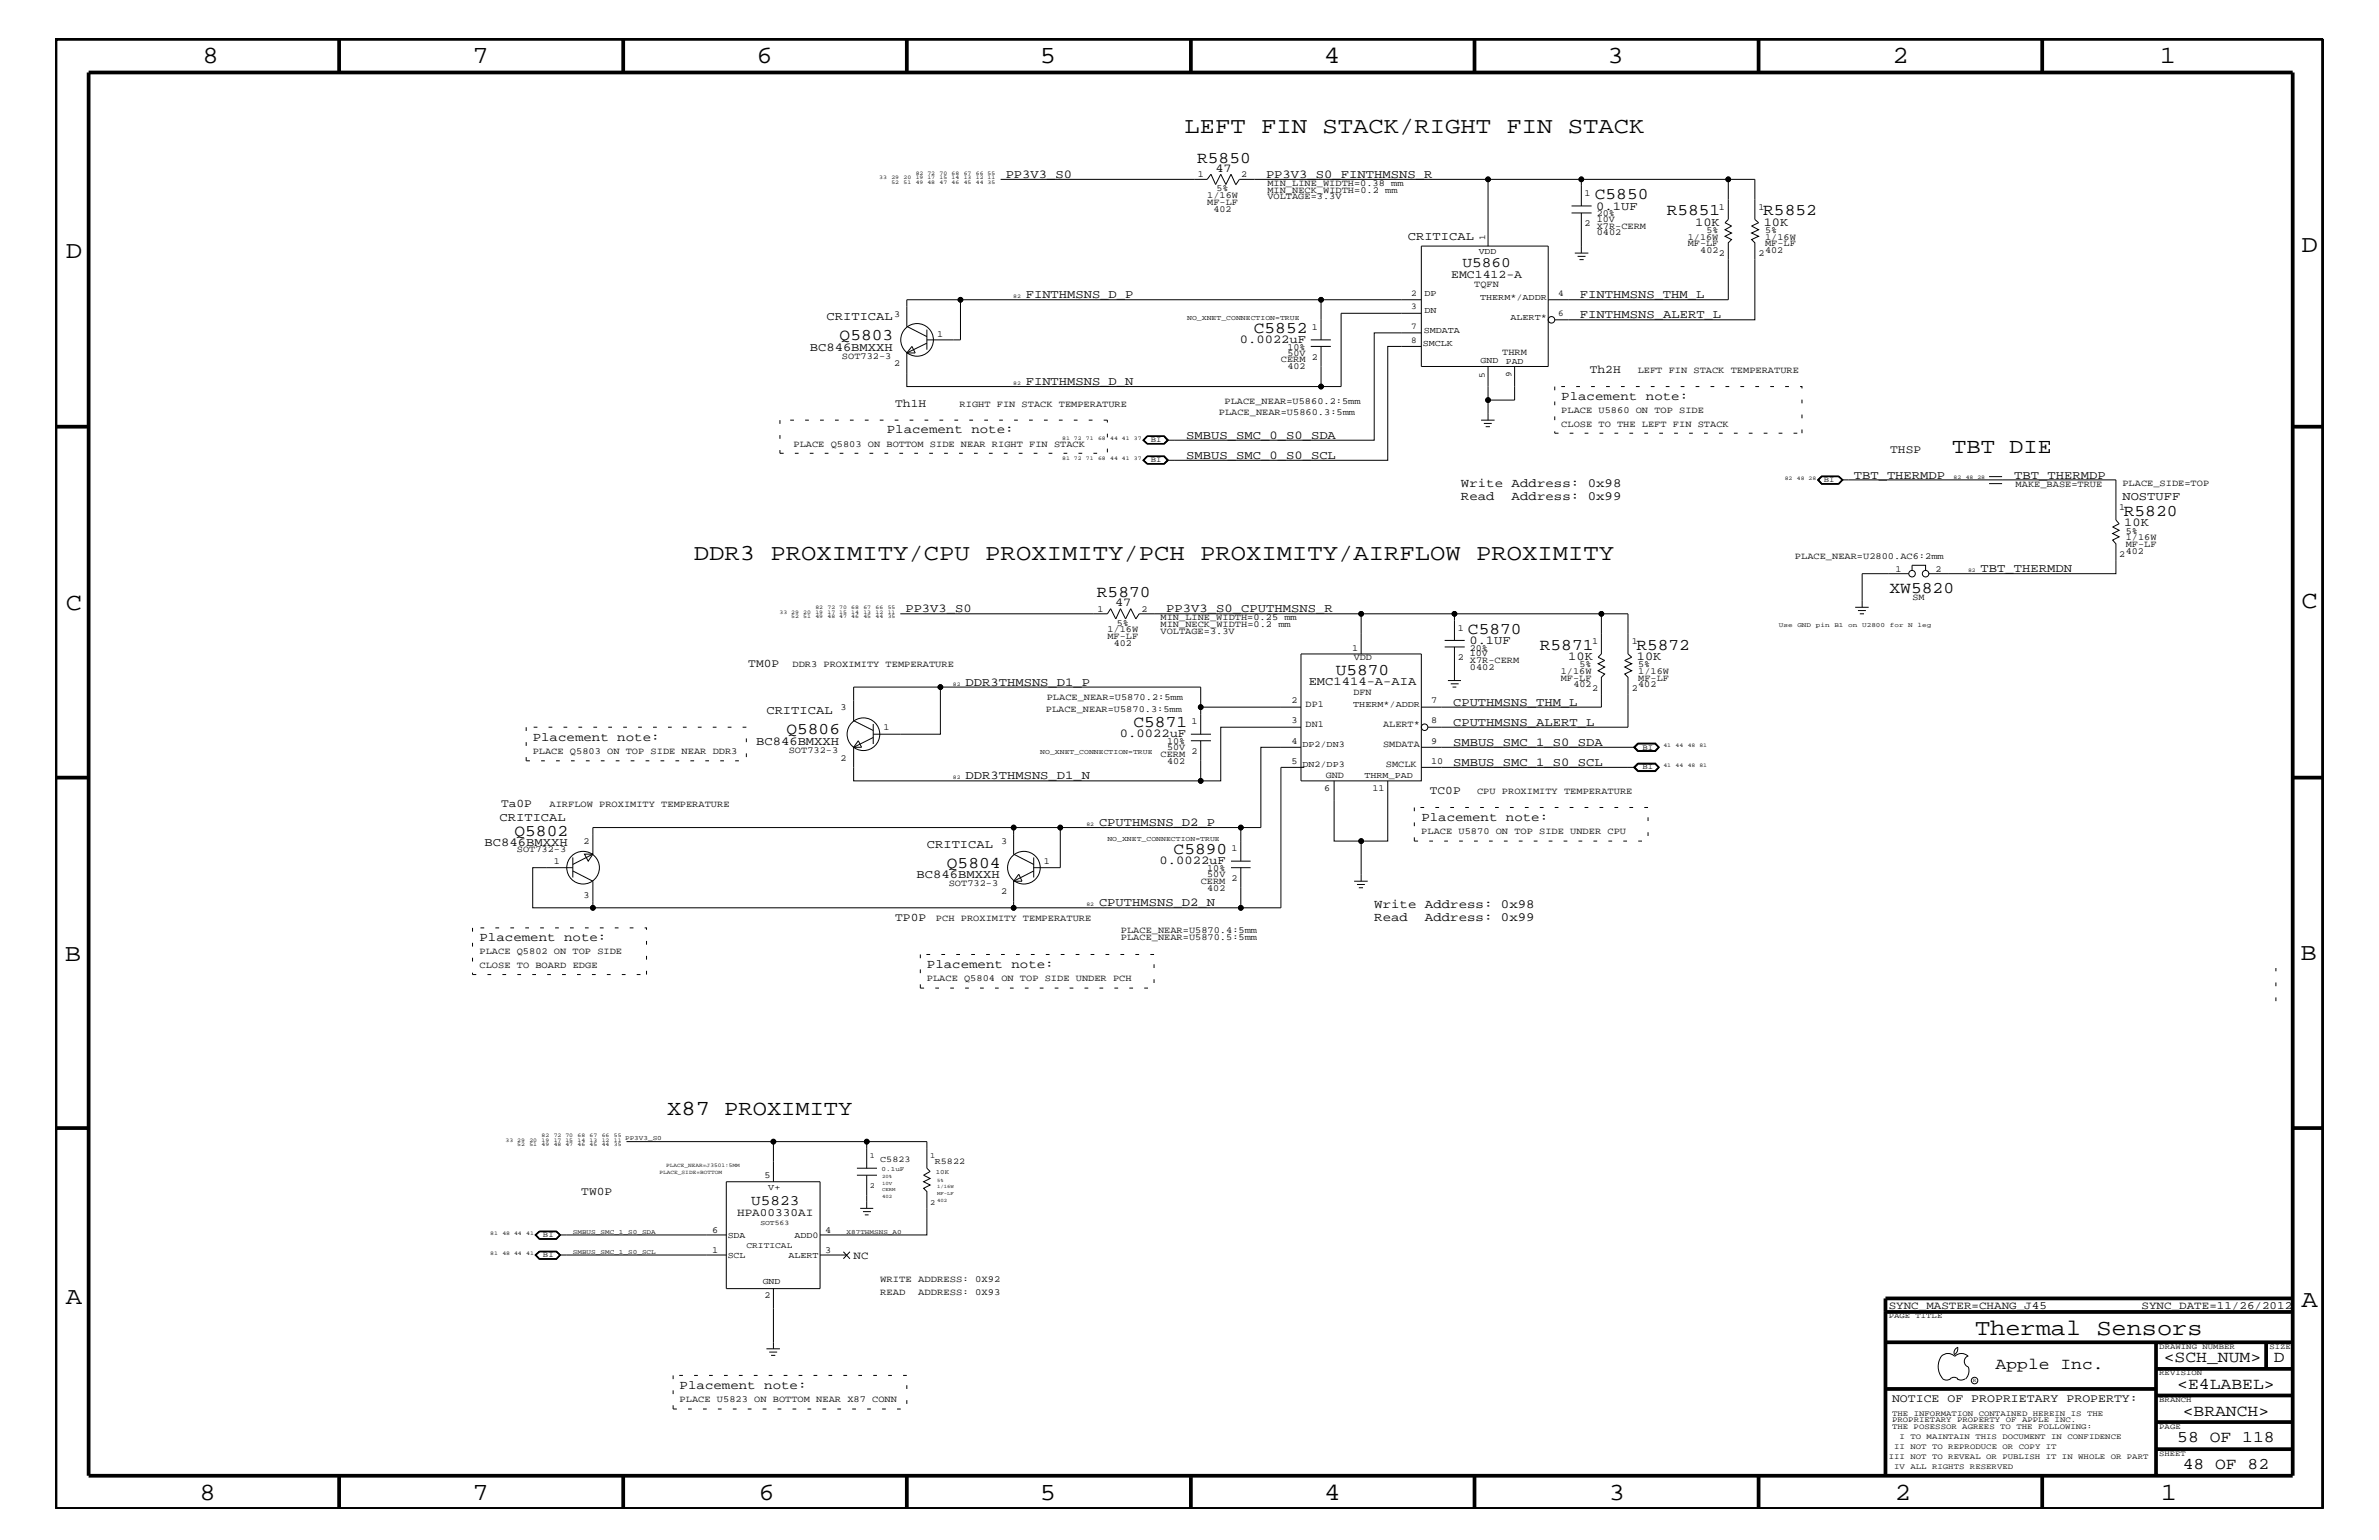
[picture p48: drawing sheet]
<svg xmlns="http://www.w3.org/2000/svg" width="432mm" height="279mm" viewBox="0 0 432 279" stroke-linecap="round" stroke-linejoin="round" font-family="sans-serif">
<defs><g id="words">
<g font-size="4.5">
<text x="36.7" y="11.5">8</text>
<text x="85.8" y="11.5">7</text>
<text x="137.3" y="11.5">6</text>
<text x="188.7" y="11.5">5</text>
<text x="240.3" y="11.5">4</text>
<text x="291.8" y="11.5">3</text>
<text x="343.5" y="11.5">2</text>
<text x="392" y="11.5">1</text>
<text x="11.9" y="46.8">D</text>
<text x="417.7" y="45.7">D</text>
<text x="11.9" y="110.6">C</text>
<text x="417.7" y="110.3">C</text>
<text x="11.8" y="174.3">B</text>
<text x="417.6" y="174.2">B</text>
<text x="11.9" y="236.7">A</text>
<text x="417.7" y="237.1">A</text>
<text x="36.2" y="272.1">8</text>
<text x="85.8" y="272.1">7</text>
<text x="137.7" y="272.1">6</text>
<text x="188.7" y="272.1">5</text>
<text x="240.4" y="272.1">4</text>
<text x="292" y="272.1">3</text>
<text x="343.9" y="272.1">2</text>
<text x="392.2" y="272.1">1</text>
</g>
<g font-size="4.1">
<text x="215" y="24.1">LEFT FIN STACK/RIGHT FIN STACK</text>
<text x="125.9" y="101.6">DDR3 PROXIMITY/CPU PROXIMITY/PCH PROXIMITY/AIRFLOW PROXIMITY</text>
<text x="358.5" y="242.3">Thermal Sensors</text>
</g>
<g font-size="3.9">
<text x="354.3" y="82.2">TBT DIE</text>
<text x="121.1" y="202.3">X87 PROXIMITY</text>
</g>
<g font-size="3">
<text x="217.3" y="29.5">R5850</text>
<text x="289.5" y="36.2">C5850</text>
<text x="302.5" y="39.1">R5851</text>
<text x="320" y="39.1">R5852</text>
<text x="152.4" y="61.7">Q5803</text>
<text x="227.6" y="60.4">C5852</text>
<text x="385.5" y="93.7">R5820</text>
<text x="342.9" y="107.6">XW5820</text>
<text x="199.1" y="108.3">R5870</text>
<text x="266.4" y="115">C5870</text>
<text x="279.5" y="117.9">R5871</text>
<text x="297" y="117.9">R5872</text>
<text x="242.4" y="122.5">U5870</text>
<text x="205.7" y="131.9">C5871</text>
<text x="142.7" y="133.2">Q5806</text>
<text x="93.4" y="151.8">Q5802</text>
<text x="213" y="155">C5890</text>
<text x="171.9" y="157.4">Q5804</text>
<text x="362.2" y="248.4">Apple Inc.</text>
<text x="392.7" y="247.1">&lt;SCH_NUM&gt;</text>
<text x="395.2" y="252">&lt;E4LABEL&gt;</text>
<text x="412.7" y="247.1">D</text>
<text x="396.2" y="256.8">&lt;BRANCH&gt;</text>
<text x="395.2" y="261.6">58 OF 118</text>
<text x="396.2" y="266.6">48 OF 82</text>
</g>
<g font-size="2.6">
<text x="265.4" y="48.5">U5860</text>
<text x="136.4" y="218.6">U5823</text>
</g>
<g font-size="2.3">
<text x="283.4" y="72.6">Placement note:</text>
<text x="161" y="78.6">Placement note:</text>
<text x="265.2" y="88.3">Write Address: 0x98</text>
<text x="265.2" y="90.7">Read</text>
<text x="274.4" y="90.7">Address: 0x99</text>
<text x="96.7" y="134.4">Placement note:</text>
<text x="258" y="149">Placement note:</text>
<text x="249.4" y="164.7">Write Address: 0x98</text>
<text x="249.4" y="167.1">Read</text>
<text x="258.6" y="167.1">Address: 0x99</text>
<text x="87" y="170.7">Placement note:</text>
<text x="168.2" y="175.6">Placement note:</text>
<text x="123.4" y="252">Placement note:</text>
</g>
<g font-size="2.2">
<text x="182.5" y="32.3">PP3V3_S0</text>
<text x="220.6" y="31.2">47</text>
<text x="229.8" y="32.3">PP3V3_S0_FINTHMSNS_R</text>
<text x="289.7" y="38">0.1UF</text>
<text x="307.7" y="40.9">10K</text>
<text x="320.1" y="40.9">10K</text>
<text x="255.5" y="43.5">CRITICAL</text>
<text x="150" y="58">CRITICAL</text>
<text x="186.2" y="54.1">FINTHMSNS_D_P</text>
<text x="286.8" y="54.1">FINTHMSNS_THM_L</text>
<text x="286.8" y="57.8">FINTHMSNS_ALERT_L</text>
<text x="147" y="63.6">BC846BMXXH</text>
<text x="225" y="62.3">0.0022uF</text>
<text x="186.2" y="69.9">FINTHMSNS_D_N</text>
<text x="215.3" y="83.3">SMBUS_SMC_0_S0_SCL</text>
<text x="215.3" y="79.6">SMBUS_SMC_0_S0_SDA</text>
<text x="336.5" y="86.9">TBT_THERMDP</text>
<text x="365.6" y="86.9">TBT_THERMDP</text>
<text x="385.2" y="90.7">NOSTUFF</text>
<text x="385.6" y="95.4">10K</text>
<text x="359.5" y="103.8">TBT_THERMDN</text>
<text x="164.3" y="111.1">PP3V3_S0</text>
<text x="202.4" y="110">47</text>
<text x="211.7" y="111.1">PP3V3_S0_CPUTHMSNS_R</text>
<text x="266.7" y="116.8">0.1UF</text>
<text x="284.6" y="119.7">10K</text>
<text x="297.1" y="119.7">10K</text>
<text x="175.3" y="124.4">DDR3THMSNS_D1_P</text>
<text x="237.5" y="124.3">EMC1414-A-AIA</text>
<text x="139.1" y="129.6">CRITICAL</text>
<text x="263.7" y="131.7">CPUTHMSNS_ALERT_L</text>
<text x="263.7" y="128">CPUTHMSNS_THM_L</text>
<text x="137.2" y="135.2">BC846BMXXH</text>
<text x="203.3" y="133.8">0.0022uF</text>
<text x="263.7" y="135.3">SMBUS_SMC_1_S0_SDA</text>
<text x="175.3" y="141.4">DDR3THMSNS_D1_N</text>
<text x="263.7" y="139">SMBUS_SMC_1_S0_SCL</text>
<text x="90.7" y="149">CRITICAL</text>
<text x="199.5" y="149.9">CPUTHMSNS_D2_P</text>
<text x="88" y="153.4">BC846BMXXH</text>
<text x="168.2" y="153.8">CRITICAL</text>
<text x="166.4" y="159.4">BC846BMXXH</text>
<text x="210.5" y="156.8">0.0022uF</text>
<text x="199.5" y="164.5">CPUTHMSNS_D2_N</text>
</g>
<g font-size="2.1">
<text x="263.4" y="50.4">EMC1412-A</text>
<text x="288.6" y="67.7">Th2H</text>
<text x="162.5" y="73.8">Th1H</text>
<text x="343.1" y="82.2">THSP</text>
<text x="135.8" y="121">TM0P</text>
<text x="90.9" y="146.5">Ta0P</text>
<text x="259.5" y="144">TC0P</text>
<text x="162.5" y="167.1">TP0P</text>
<text x="105.5" y="216.9">TW0P</text>
<text x="343.4" y="254.4">NOTICE OF PROPRIETARY PROPERTY:</text>
</g>
<g font-size="2">
<text x="133.8" y="220.7">HPA00330AI</text>
<text x="154.9" y="228.4">NC</text>
<text x="342.8" y="237.4">SYNC_MASTER=CHANG_J45</text>
<text x="388.7" y="237.4">SYNC_DATE=11/26/2012</text>
</g>
<g font-size="1.7">
<text x="217.4" y="32.2">1</text>
<text x="219.1" y="35.9">1/16W</text>
<text x="220.8" y="34.7">5%</text>
<text x="225.3" y="32.2">2</text>
<text x="230" y="35">MIN_NECK_WIDTH=0.2 mm</text>
<text x="230" y="33.7">MIN_LINE_WIDTH=0.38 mm</text>
<text x="287.6" y="35.6">1</text>
<text x="219.1" y="37.2">MF-LF</text>
<text x="220.3" y="38.4">402</text>
<text x="230" y="36.2">VOLTAGE=3.3V</text>
<text x="287.6" y="41">2</text>
<text x="289.8" y="41.5">X7R-CERM</text>
<text x="289.8" y="39.2">20%</text>
<text x="289.8" y="40.3">10V</text>
<text x="312" y="38">1</text>
<text x="319.2" y="38">1</text>
<text x="289.8" y="42.7">0402</text>
<text x="306.3" y="43.5">1/16W</text>
<text x="306.3" y="44.6">MF-LF</text>
<text x="308.6" y="45.9">402</text>
<text x="309.7" y="42.3">5%</text>
<text x="312" y="46.5">2</text>
<text x="319.2" y="46.5">2</text>
<text x="320.4" y="44.6">MF-LF</text>
<text x="320.4" y="43.5">1/16W</text>
<text x="320.4" y="45.9">402</text>
<text x="320.4" y="42.3">5%</text>
<text x="267.6" y="52.1">TQFN</text>
<text x="162.3" y="57.4">3</text>
<text x="238.1" y="59.8">1</text>
<text x="152.8" y="65.1">SOT732-3</text>
<text x="170.1" y="61.1">1</text>
<text x="232.5" y="65.7">CERM</text>
<text x="233.7" y="63.4">10%</text>
<text x="233.7" y="64.5">50V</text>
<text x="238.1" y="65.3">2</text>
<text x="272.7" y="64.5">THRM</text>
<text x="162.3" y="66.5">2</text>
<text x="233.7" y="67">402</text>
<text x="297.2" y="67.7">LEFT FIN STACK TEMPERATURE</text>
<text x="174.2" y="73.8">RIGHT FIN STACK TEMPERATURE</text>
<text x="221.2" y="75.4">PLACE_NEAR=U5860.3:5mm</text>
<text x="222.3" y="73.3">PLACE_NEAR=U5860.2:5mm</text>
<text x="283.4" y="75">PLACE U5860 ON TOP SIDE</text>
<text x="283.4" y="77.4">CLOSE TO THE LEFT FIN STACK</text>
<text x="144" y="81.1">PLACE Q5803 ON BOTTOM SIDE NEAR RIGHT FIN STACK</text>
<text x="365.8" y="88.3">MAKE_BASE=TRUE</text>
<text x="385.2" y="88.2">PLACE_SIDE=TOP</text>
<text x="384.6" y="92.6">1</text>
<text x="325.8" y="101.5">PLACE_NEAR=U2800.AC6:2mm</text>
<text x="384.6" y="101">2</text>
<text x="385.8" y="98">1/16W</text>
<text x="385.8" y="99.3">MF-LF</text>
<text x="385.8" y="100.4">402</text>
<text x="385.8" y="96.8">5%</text>
<text x="344" y="103.7">1</text>
<text x="351.3" y="103.7">2</text>
<text x="199.2" y="111">1</text>
<text x="202.7" y="113.6">5%</text>
<text x="207.2" y="111">2</text>
<text x="210.7" y="113.7">MIN_NECK_WIDTH=0.2 mm</text>
<text x="210.7" y="112.6">MIN_LINE_WIDTH=0.25 mm</text>
<text x="347.1" y="108.9">SM</text>
<text x="201" y="115.9">MF-LF</text>
<text x="201" y="114.8">1/16W</text>
<text x="202.1" y="117.2">402</text>
<text x="210.7" y="115">VOLTAGE=3.3V</text>
<text x="245.4" y="118.1">1</text>
<text x="245.7" y="119.8">VDD</text>
<text x="264.6" y="119.8">2</text>
<text x="264.6" y="114.4">1</text>
<text x="266.8" y="119.1">10V</text>
<text x="266.8" y="118.1">20%</text>
<text x="289" y="116.8">1</text>
<text x="296.2" y="116.8">1</text>
<text x="143.8" y="121">DDR3 PROXIMITY TEMPERATURE</text>
<text x="266.8" y="120.3">X7R-CERM</text>
<text x="266.8" y="121.5">0402</text>
<text x="283.3" y="122.3">1/16W</text>
<text x="283.3" y="123.5">MF-LF</text>
<text x="285.6" y="124.7">402</text>
<text x="286.7" y="121">5%</text>
<text x="289" y="125.3">2</text>
<text x="296.2" y="125.3">2</text>
<text x="297.3" y="121">5%</text>
<text x="297.3" y="124.7">402</text>
<text x="297.3" y="122.3">1/16W</text>
<text x="297.3" y="123.5">MF-LF</text>
<text x="152.6" y="128.9">3</text>
<text x="189.8" y="129.1">PLACE_NEAR=U5870.3:5mm</text>
<text x="190" y="126.9">PLACE_NEAR=U5870.2:5mm</text>
<text x="216.2" y="131.3">1</text>
<text x="234.4" y="127.6">2</text>
<text x="234.4" y="131.3">3</text>
<text x="237" y="128.3">DP1</text>
<text x="237" y="131.9">DN1</text>
<text x="245.7" y="126.2">DFN</text>
<text x="251" y="131.9">ALERT*</text>
<text x="259.8" y="131.3">8</text>
<text x="259.8" y="127.6">7</text>
<text x="96.7" y="136.8">PLACE Q5803 ON TOP SIDE NEAR DDR3</text>
<text x="143.2" y="136.6">SOT732-3</text>
<text x="160.4" y="132.5">1</text>
<text x="210.7" y="137.3">CERM 2</text>
<text x="211.8" y="135">10%</text>
<text x="211.8" y="136.1">50V</text>
<text x="234.4" y="134.9">4</text>
<text x="251" y="135.6">SMDATA</text>
<text x="259.8" y="134.9">9</text>
<text x="152.6" y="138">2</text>
<text x="211.8" y="138.5">402</text>
<text x="234.4" y="138.5">5</text>
<text x="240.4" y="143.5">6</text>
<text x="240.6" y="141.1">GND</text>
<text x="249.1" y="143.5">11</text>
<text x="251.5" y="139.2">SMCLK</text>
<text x="259.8" y="138.5">10</text>
<text x="99.7" y="146.5">AIRFLOW PROXIMITY TEMPERATURE</text>
<text x="268.1" y="144">CPU PROXIMITY TEMPERATURE</text>
<text x="93.8" y="154.6">SOT732-3</text>
<text x="105.9" y="153.2">2</text>
<text x="181.7" y="153.2">3</text>
<text x="223.5" y="154.4">1</text>
<text x="258" y="151.3">PLACE U5870 ON TOP SIDE UNDER CPU</text>
<text x="100.5" y="156.8">1</text>
<text x="172.2" y="160.8">SOT732-3</text>
<text x="189.5" y="156.8">1</text>
<text x="217.9" y="160.3">CERM 2</text>
<text x="219.1" y="161.6">402</text>
<text x="219.1" y="158">10%</text>
<text x="219.1" y="159.1">50V</text>
<text x="105.9" y="162.8">3</text>
<text x="169.9" y="167.1">PCH PROXIMITY TEMPERATURE</text>
<text x="181.7" y="162.2">2</text>
<text x="87" y="173.2">PLACE Q5802 ON TOP SIDE</text>
<text x="203.5" y="169.3">PLACE_NEAR=U5870.4:5mm</text>
<text x="203.5" y="170.5">PLACE_NEAR=U5870.5:5mm</text>
<text x="87" y="175.6">CLOSE TO BOARD EDGE</text>
<text x="168.2" y="178">PLACE Q5804 ON TOP SIDE UNDER PCH</text>
<text x="138.8" y="213.8">5</text>
<text x="129.3" y="223.7">6</text>
<text x="129.3" y="227.4">1</text>
<text x="149.8" y="227.4">3</text>
<text x="149.8" y="223.7">4</text>
<text x="159.8" y="232.6">WRITE ADDRESS: 0X92</text>
<text x="138.8" y="235.6">2</text>
<text x="159.8" y="235">READ</text>
<text x="166.7" y="235">ADDRESS: 0X93</text>
<text x="123.4" y="254.4">PLACE U5823 ON BOTTOM NEAR X87 CONN</text>
</g>
<g font-size="1.6">
<text x="268.4" y="46">VDD</text>
<text x="269.6" y="43.5" transform="rotate(-90 269.6 43.5)">1</text>
<text x="256.1" y="53.6">2</text>
<text x="258.6" y="53.8">DP</text>
<text x="282.8" y="53.6">4</text>
<text x="256.1" y="59.7">7</text>
<text x="256.1" y="56.1">3</text>
<text x="258.6" y="56.8">DN</text>
<text x="268.6" y="54.4">THERM*/ADDR</text>
<text x="274.2" y="58">ALERT*</text>
<text x="282.8" y="57.3">6</text>
<text x="256.1" y="62.2">8</text>
<text x="258.2" y="62.9">SMCLK</text>
<text x="258.4" y="60.4">SMDATA</text>
<text x="268.7" y="65.9">GND</text>
<text x="273.3" y="66">PAD</text>
<text x="269.5" y="68.6" transform="rotate(-90 269.5 68.6)">5</text>
<text x="274.3" y="68.4" transform="rotate(-90 274.3 68.4)">9</text>
<text x="245.6" y="128.3">THERM*/ADDR</text>
<text x="236.4" y="135.6">DP2/DN3</text>
<text x="236.4" y="139.2">DN2/DP3</text>
<text x="247.6" y="141.1">THRM_PAD</text>
<text x="139.4" y="215.8">V+</text>
<text x="159.8" y="210.8">C5823</text>
<text x="169.7" y="211.3">R5822</text>
<text x="132.1" y="224.6">SDA</text>
<text x="144.2" y="224.6">ADD0</text>
<text x="132.1" y="228.2">SCL</text>
<text x="138.4" y="232.9">GND</text>
<text x="143.1" y="228.2">ALERT</text>
</g>
<text font-size="1.5" x="135.5" y="226.5">CRITICAL</text>
<g font-size="1.4">
<text x="208.9" y="80.2">BI</text>
<text x="208.9" y="83.8">BI</text>
<text x="331" y="87.5">BI</text>
<text x="298.1" y="136">BI</text>
<text x="298.1" y="139.6">BI</text>
<text x="157.9" y="215.6">2</text>
<text x="157.9" y="210.2">1</text>
<text x="168.8" y="210.2">1</text>
<text x="168.8" y="218.6">2</text>
<text x="98.6" y="224.5">BI</text>
<text x="98.6" y="228.1">BI</text>
<text x="342.8" y="239.2">PAGE TITLE</text>
<text x="391.9" y="244.7">DRAWING NUMBER</text>
<text x="411.9" y="244.7">SIZE</text>
<text x="391.9" y="249.5">REVISION</text>
<text x="343.4" y="256.8">THE INFORMATION CONTAINED HEREIN IS THE</text>
<text x="391.9" y="254.4">BRANCH</text>
<text x="343.4" y="258">PROPRIETARY PROPERTY OF APPLE INC.</text>
<text x="343.4" y="259.3">THE POSESSOR AGREES TO THE FOLLOWING:</text>
<text x="343.8" y="262.9">II NOT TO REPRODUCE OR COPY IT</text>
<text x="344.8" y="261.1">I TO MAINTAIN THIS DOCUMENT IN CONFIDENCE</text>
<text x="391.9" y="259.3">PAGE</text>
<text x="342.8" y="264.7">III NOT TO REVEAL OR PUBLISH IT IN WHOLE OR PART</text>
<text x="343.8" y="266.6">IV ALL RIGHTS RESERVED</text>
<text x="391.9" y="264.1">SHEET</text>
</g>
<g font-size="1.3">
<text x="215.5" y="58">NO_XNET_CONNECTION=TRUE</text>
<text x="188.8" y="136.8">NO_XNET_CONNECTION=TRUE</text>
<text x="201" y="152.6">NO_XNET_CONNECTION=TRUE</text>
<text x="138" y="222.2">SOT563</text>
</g>
<g font-size="1.2">
<text x="322.9" y="113.7">Use</text>
<text x="326.2" y="113.7">GND</text>
<text x="329.6" y="113.7">pin</text>
<text x="332.9" y="113.7">B1</text>
<text x="335.5" y="113.7">on</text>
<text x="338" y="113.7">U2800</text>
<text x="343" y="113.7">for</text>
<text x="346.4" y="113.7">N</text>
<text x="348" y="113.7">leg</text>
<text x="113.5" y="206.9">PP3V3_S0</text>
<text x="160" y="212.5">0.1uF</text>
<text x="169.8" y="213">10K</text>
<text x="104" y="223.9">SMBUS_SMC_1_S0_SDA</text>
<text x="104" y="227.5">SMBUS_SMC_1_S0_SCL</text>
<text x="153.7" y="223.9">X87THMSNS_A0</text>
</g>
<g font-size="1">
<text x="159.6" y="32.5">33</text>
<text x="161.8" y="32.5">29</text>
<text x="161.8" y="33.4">52</text>
<text x="164" y="32.5">20</text>
<text x="164" y="33.4">51</text>
<text x="166.2" y="32.5">19 17</text>
<text x="166.2" y="33.4">49 48</text>
<text x="166.2" y="31.7">82 72</text>
<text x="170.5" y="32.5">15</text>
<text x="170.5" y="33.4">47</text>
<text x="170.5" y="31.7">70</text>
<text x="172.7" y="32.5">14</text>
<text x="172.7" y="33.4">46</text>
<text x="172.7" y="31.7">68</text>
<text x="174.9" y="32.5">13</text>
<text x="174.9" y="33.4">45</text>
<text x="174.9" y="31.7">67</text>
<text x="177.1" y="32.5">12 11</text>
<text x="177.1" y="33.4">44 35</text>
<text x="177.1" y="31.7">66 55</text>
<text x="183.9" y="54.1">82</text>
<text x="183.9" y="69.9">82</text>
<text x="192.8" y="79.9">81 72</text>
<text x="192.8" y="83.5">81 72</text>
<text x="197.1" y="79.9">71</text>
<text x="197.1" y="83.5">71</text>
<text x="199.3" y="79.9">68</text>
<text x="199.3" y="83.5">68</text>
<text x="201.5" y="79.9">44 41</text>
<text x="201.5" y="83.5">44 41</text>
<text x="205.8" y="79.9">37</text>
<text x="205.8" y="83.5">37</text>
<text x="323.9" y="87.1">82</text>
<text x="326.1" y="87.1">48 28</text>
<text x="354.6" y="86.9">82</text>
<text x="356.8" y="86.9">48 28</text>
<text x="357.2" y="103.8">82</text>
<text x="141.5" y="111.4">33 29</text>
<text x="143.6" y="112.2">52</text>
<text x="145.8" y="111.4">20</text>
<text x="145.8" y="112.2">51</text>
<text x="148" y="111.4">19</text>
<text x="148" y="112.2">49</text>
<text x="148" y="110.5">82</text>
<text x="150.2" y="111.4">17 15</text>
<text x="150.2" y="112.2">48 47</text>
<text x="150.2" y="110.5">72 70</text>
<text x="154.5" y="111.4">14</text>
<text x="154.5" y="112.2">46</text>
<text x="154.5" y="110.5">68</text>
<text x="156.7" y="111.4">13</text>
<text x="156.7" y="112.2">45</text>
<text x="156.7" y="110.5">67</text>
<text x="158.9" y="111.4">12</text>
<text x="158.9" y="112.2">44</text>
<text x="158.9" y="110.5">66</text>
<text x="161.1" y="111.4">11</text>
<text x="161.1" y="112.2">35</text>
<text x="161.1" y="110.5">55</text>
<text x="173" y="124.4">82</text>
<text x="301.9" y="135.6">41</text>
<text x="304.1" y="135.6">44</text>
<text x="306.3" y="135.6">48 81</text>
<text x="173" y="141.4">82</text>
<text x="301.9" y="139.2">41</text>
<text x="304.1" y="139.2">44</text>
<text x="306.3" y="139.2">48 81</text>
<text x="197.2" y="149.9">82</text>
<text x="197.2" y="164.5">82</text>
<text x="91.8" y="207.1">33 29</text>
<text x="93.9" y="208">52</text>
<text x="96.1" y="207.1">20</text>
<text x="96.1" y="208">51</text>
<text x="98.3" y="207.1">19</text>
<text x="98.3" y="208">49</text>
<text x="98.3" y="206.3">82</text>
<text x="100.5" y="207.1">17 15</text>
<text x="100.5" y="208">48 47</text>
<text x="100.5" y="206.3">72 70</text>
<text x="104.8" y="207.1">14</text>
<text x="104.8" y="208">46</text>
<text x="104.8" y="206.3">68</text>
<text x="107" y="207.1">13</text>
<text x="107" y="208">45</text>
<text x="107" y="206.3">67</text>
<text x="109.2" y="207.1">12</text>
<text x="109.2" y="208">44</text>
<text x="109.2" y="206.3">66</text>
<text x="111.4" y="207.1">11</text>
<text x="111.4" y="208">35</text>
<text x="111.4" y="206.3">55</text>
<text x="119.7" y="213">PLACE_SIDE=BOTTOM</text>
<text x="120.9" y="211.8">PLACE_NEAR=J3501:5MM</text>
<text x="89" y="227.7">81</text>
<text x="89" y="224.1">81</text>
<text x="91.2" y="227.7">48 44</text>
<text x="91.2" y="224.1">48 44</text>
<text x="95.5" y="227.7">41</text>
<text x="95.5" y="224.1">41</text>
<text x="358.1" y="250.7">R</text>
</g>
<g font-size=".9">
<text x="160.1" y="213.8">20%</text>
<text x="160.1" y="214.9">10V</text>
<text x="170.1" y="215.6">1/16W</text>
<text x="170.1" y="214.4">5%</text>
<text x="160.1" y="217.3">402</text>
<text x="160.1" y="216.1">CERM</text>
<text x="170.1" y="218">402</text>
<text x="170.1" y="216.9">MF-LF</text>
</g>
</g></defs>
<g fill="none" stroke="#000" stroke-width=".18">
<path d="M181.6 32.5h37.5l.7-.9 .8 1.9 1-1.9 .9 1.9 .9-1.9 .9 1.9M270.1 32.5h-45.1l-.7 1.1M285.2 37.4h3.7M285.2 38.6h3.7M287 32.5v4.9M287 38.6v7.3M287 32.5h26.7M287 32.5h-16.9v12.1M168.2 59.8v3.6M174.3 54.4v7.3h-6.1M239.8 54.4h-75.2v4.8l3.6 1.9M258 44.6h23v21.9h-23z"/>
<path d="M258 54.4h-18.2v7.3M258 56.8h-14.6v13.3h-3.6M281 54.4h32.7v-10.3l.6-.6-1.2-.6 1.2-.6-1.2-.6 1.2-.7-1.2-.6 .6-.6v-7.3h4.8v7.3l.7 .6-1.3 .6 1.3 .7-1.3 .6 1.3 .6-1.3 .6 .6 .6v13.9h-36.3M285.8 45.9h2.5M286.3 46.5h1.5M286.7 47.1h.7M168.2 62.3l-3.6 1.7 .9-1.1 .6 1.1h-1.5v6.1h75.2v-7.2M208.2 79.2h3.1l.6 .7-.6 .6h-3.1l-.6-.6zM208.2 79.1l-.8 .8 .8 .6M208.2 79.1l-.7 .8 .7 .6M208.2 79.1h3.1l.8 .8-.8 .6h-3.1M208.2 79.1h3.1l.7 .8-.7 .6h-3.1"/>
<path d="M237.9 61.7h3.7M237.9 62.9h3.7M258 60.4h-8.6v19.5h-37.6l-.6-.7h-2.9l-.7 .7 .7 .6h2.9l.6-.6M258 62.9h-6.1v20.6h-40.1l-.6-.7h-2.9l-.7 .7 .7 .6h2.9l.6-.6M268.8 76.2h2.5M269.3 76.8h1.5M269.7 77.4h.7M270.1 66.5v9.7M274.9 66.5v6.1h-4.8M208.2 82.8h3.1l.6 .7-.6 .6h-3.1l-.6-.6zM208.2 82.7l-.8 .8 .8 .7M208.2 82.7l-.7 .8 .7 .7"/>
<path d="M208.2 82.7h3.1l.8 .8-.8 .7h-3.1M208.2 82.7h3.1l.7 .8-.7 .7h-3.1M330 87.1l.6-.6h3.2l.5 .6-.5 .6h-3.2zM330.1 87.1l.6-.6h3l.6 .6-.6 .6h-3zM333.8 86.4h-3.2l-.7 .7 .7 .7h3.2M333.8 86.4l.7 .7-.7 .7M333.8 86.4l.6 .7-.6 .7M334.3 87.1h49.7v7.2l.6 .7-1.1 .6 1.1 .6-1.1 .6 1.1 .6-1.1 .6 .5 .7v5.4h-33.9M361 86.5h2.4M361 87.7h2.4M163.4 111.4h37.6l.6-1 .9 1.9 .9-1.9 .9 1.9 .9-1.9 1 1.9 .6-.9h40.3M236.1 118.6h21.9v23.1h-21.9z"/>
<path d="M262.2 117.4h3.7M262.2 116.2h3.7M264 111.4v4.8M264 117.4v6.1M264 111.4h26.7M264 111.4h-16.9v7.2M336.7 110.2h2.5M337.2 110.8h1.5M337.6 111.4h.7M346.5 104.1h-8.5v6.1M347 103.5v-.9h2.5v.9M158.5 133.8l-3.6 1.8 .9-1.2 .6 1.2h-1.5v6.1h63"/>
<path d="M158.5 131.3v3.7M170.7 124.7h-15.8v6.1l3.6 1.7M216.2 134.4h3.6M216.2 133.2h3.6M217.9 128.3h18.2M217.9 133.2v-8.5h-47.2v8.5h-12.2M236.1 131.9h-14.5v9.8h-3.7v-7.3M236.1 135.6h-7.2v14.5h-3.7M236.7 139.2h-4.2v25.5h-7.3M258 128.3h32.7v-5.4l.6-.6-1.2-.6 1.2-.7-1.2-.6 1.2-.6-1.2-.6 .6-.6v-7.2h4.8v7.2l.7 .6-1.3 .6 1.3 .6-1.3 .6 1.3 .7-1.3 .6 .6 .6v9h-36.3M258 139.2h38.8M258 135.6h38.8"/>
<path d="M262.8 123.5h2.4M263.3 124.1h1.5M263.7 124.7h.6M296.5 139.2l.8-.7h3.2l.7 .7-.8 .7h-3.1l-.7-.7 .7-.7h3.1l.8 .7-.7 .8h-3.2zM296.5 135.6l.8-.8h3.2l.7 .8-.8 .7h-3.1zM296.6 135.6l.7-.7h3.1l.8 .7-.7 .7h-3.2zM296.8 139.2l.5-.6h3.1l.6 .6-.6 .6h-3.1zM296.8 135.6l.5-.6h3.1l.6 .6-.6 .6h-3.1zM297.3 138.5h3.1l.7 .7-.7 .7h-3.1l-.6-.7zM297.3 134.9h3.1l.7 .7-.7 .7h-3.1l-.6-.7zM104 155.6v3.6M104 157.4h-7.3v7.3h10.9v-4.8l-3.6-1.9"/>
<path d="M184 150.1v4.9l3.6 1.8M187.6 158l-3.6 1.9 .9-1.3 .6 1.3h-1.5v4.8M187.6 155.6v3.6M192.4 150.1h-84.8v4.9l-.8 1.2-.7-1.2h1.5l-3.6 1.8M223.4 157.4h3.6M223.4 156.2h3.6M225.2 150.1h-32.8v7.3h-4.8M225.2 157.4v7.3h-41.2M225.2 150.1v6.1M242.1 141.7v10.9h5v7.3M245.8 159.9h2.4M251.9 141.7v10.9h-4.8"/>
<path d="M107.6 164.7h76.4M246.3 160.5h1.4M246.6 161.1h.8M113.7 207.1h26.7v7.3M131.8 214.4h17v19.4h-17zM140.4 207.1h27.8v4.8l.6 .6-1.2 .7 1.2 .6-1.2 .6 1.2 .6-1.2 .6 .6 .6v7.9h-19.4M155.5 211.9h3.7M155.5 213.2h3.7M156.1 219.2h2.4M156.6 219.8h1.5M157.3 207.1v4.8M157.3 213.2v6"/>
<path d="M97.9 227h3.1l.7 .7-.7 .8h-3.1M97.9 223.4h3.1l.7 .7-.7 .7h-3.1M97.9 227l-.8 .7 .8 .8M97.9 227l-.7 .7 .7 .8M97.9 223.4l-.8 .7 .8 .7M97.9 223.4l-.7 .7 .7 .7M97.9 227h3.1l.8 .7-.8 .8h-3.1M97.9 223.4h3.1l.8 .7-.8 .7h-3.1M101.6 227.7l-.6 .7h-3.1l-.6-.7 .6-.6h3.1l.6 .6-.7 .7h-2.9l-.7-.7 .7-.6h2.9l.7 .6h30.2M101.6 224.1l-.6 .6h-3.1l-.6-.6 .6-.6h3.1l.6 .6-.7 .6h-2.9l-.7-.6 .7-.6h2.9l.7 .6h30.2M140.4 233.8v10.9M148.8 227.7h4.9"/>
<path d="M153.1 227.1l1.2 1.3M154.3 227.1l-1.2 1.3M157 220.4h.6M139.1 244.7h2.5M139.6 245.3h1.5M140 245.9h.7M352.3 246.1a1.72 1.72 0 0 1 2.5 0 1.69 1.69 0 0 1 2.4 0M352.4 246a3.2 3.2 0 0 0 .4 4.3l.8 .1 .4-.2M354 250.2l.7-.3 .7 .3M355.2 250.2l.7 .2 .7-.2M355.3 244.4v.3a1.18 1.18 0 0 1-.6 1.1M355.4 244.4a.99 .99 0 0 0-.6 1.4"/>
<path d="M357.2 246a1.04 1.04 0 0 0-.7 1 1.04 1.04 0 0 0 .7 1M357.3 248l.1 .7a2.11 2.11 0 0 1-.6 1.5"/>
<circle cx="270.1" cy="32.5" r=".42"/>
<circle cx="287" cy="32.5" r=".42"/>
<circle cx="313.7" cy="32.5" r=".42"/>
<circle cx="174.3" cy="54.4" r=".42"/>
<circle cx="239.8" cy="54.4" r=".42"/>
<circle cx="281.6" cy="58" r=".59"/>
<circle cx="166.5" cy="61.7" r="2.96"/>
<circle cx="239.8" cy="70.1" r=".42"/>
<circle cx="270.1" cy="72.6" r=".42"/>
<circle cx="247.1" cy="111.4" r=".42"/>
<circle cx="264" cy="111.4" r=".42"/>
<circle cx="290.7" cy="111.4" r=".42"/>
<circle cx="347" cy="104.1" r=".59"/>
<circle cx="349.5" cy="104.1" r=".59"/>
<circle cx="156.7" cy="133.2" r="2.96"/>
<circle cx="170.7" cy="124.7" r=".42"/>
<circle cx="217.9" cy="128.3" r=".42"/>
<circle cx="258.6" cy="131.9" r=".59"/>
<circle cx="105.8" cy="157.4" r="2.96"/>
<circle cx="184" cy="150.1" r=".42"/>
<circle cx="185.8" cy="157.4" r="2.96"/>
<circle cx="192.4" cy="150.1" r=".42"/>
<circle cx="217.9" cy="141.7" r=".42"/>
<circle cx="225.2" cy="150.1" r=".42"/>
<circle cx="247.1" cy="152.6" r=".42"/>
<circle cx="107.6" cy="164.7" r=".42"/>
<circle cx="184" cy="164.7" r=".42"/>
<circle cx="225.2" cy="164.7" r=".42"/>
<circle cx="140.4" cy="207.1" r=".42"/>
<circle cx="157.3" cy="207.1" r=".42"/>
<circle cx="358.4" cy="250.5" r=".59"/>
</g>
<g fill="none" stroke="#000" stroke-width=".68" stroke-linecap="butt">
<path d="M10.1 7.1h411.5v266.7h-411.5zM16.1 13.2h400v254.5h-400zM61.6 7.1v6.1M113.1 7.1v6.1M164.6 7.1v6.1M216.2 7.1v6.1M267.6 7.1v6.1M319.2 7.1v6.1M370.7 7.1v6.1M10.1 77.4h6M416.1 77.4h5.5M10.1 141.1h6"/>
<path d="M416.1 141.1h5.5M10.1 204.7h6M416.1 204.7h5.5M342.2 238h73.9M416.1 235.6h-73.9v32.1M342.2 243.5h73.9M342.2 252h49.1M391.3 258h24.8M391.3 253.2h24.8M391.3 248.4h24.8M391.3 243.5v24.2M411.3 243.5v4.9"/>
<path d="M61.6 267.7v6.1M113.1 267.7v6.1M164.6 267.7v6.1M216.2 268v5.8M267.6 267.7v6.1M319.2 267.7v6.1M370.7 267.7v6.1M391.3 262.9h24.8"/>
</g>
<g fill="none" stroke="#000" stroke-width=".18" stroke-dasharray=".7 2" stroke-linecap="butt">
<path d="M141.6 76.2v6M201 76.2h-59.4M282.2 78.6h44.9M282.2 70.1v8.5M327.1 78.6v-8.5h-44.9M141.6 82.2h59.4v-6M95.5 131.9v6.1M95.5 138h40v-6.1M135.5 131.9h-40M256.7 146.5v6.1M256.7 152.6h42.4v-6.1M299.1 146.5h-42.4"/>
<path d="M85.8 176.8h31.5M85.8 168.3v8.5M117.3 176.8v-8.5h-31.5M167 173.2v6.1M167 179.3h42.5v-6.1M209.5 173.2h-42.5M413.1 181.6v-6M122.2 249.5v6.1M122.2 255.6h42.4v-6.1M164.6 249.5h-42.4"/>
</g>
<g fill="#000">
<circle cx="270.1" cy="32.5" r=".42"/>
<circle cx="287" cy="32.5" r=".42"/>
<circle cx="313.7" cy="32.5" r=".42"/>
<circle cx="174.3" cy="54.4" r=".42"/>
<circle cx="239.8" cy="54.4" r=".42"/>
<circle cx="239.8" cy="70.1" r=".42"/>
<circle cx="270.1" cy="72.6" r=".42"/>
<circle cx="247.1" cy="111.4" r=".42"/>
<circle cx="264" cy="111.4" r=".42"/>
<circle cx="290.7" cy="111.4" r=".42"/>
<circle cx="170.7" cy="124.7" r=".42"/>
<circle cx="217.9" cy="128.3" r=".42"/>
<circle cx="184" cy="150.1" r=".42"/>
<circle cx="192.4" cy="150.1" r=".42"/>
<circle cx="217.9" cy="141.7" r=".42"/>
<circle cx="225.2" cy="150.1" r=".42"/>
<circle cx="247.1" cy="152.6" r=".42"/>
<circle cx="107.6" cy="164.7" r=".42"/>
<circle cx="184" cy="164.7" r=".42"/>
<circle cx="225.2" cy="164.7" r=".42"/>
<circle cx="140.4" cy="207.1" r=".42"/>
<circle cx="157.3" cy="207.1" r=".42"/>
</g>
<use href="#words"/>
</svg>
